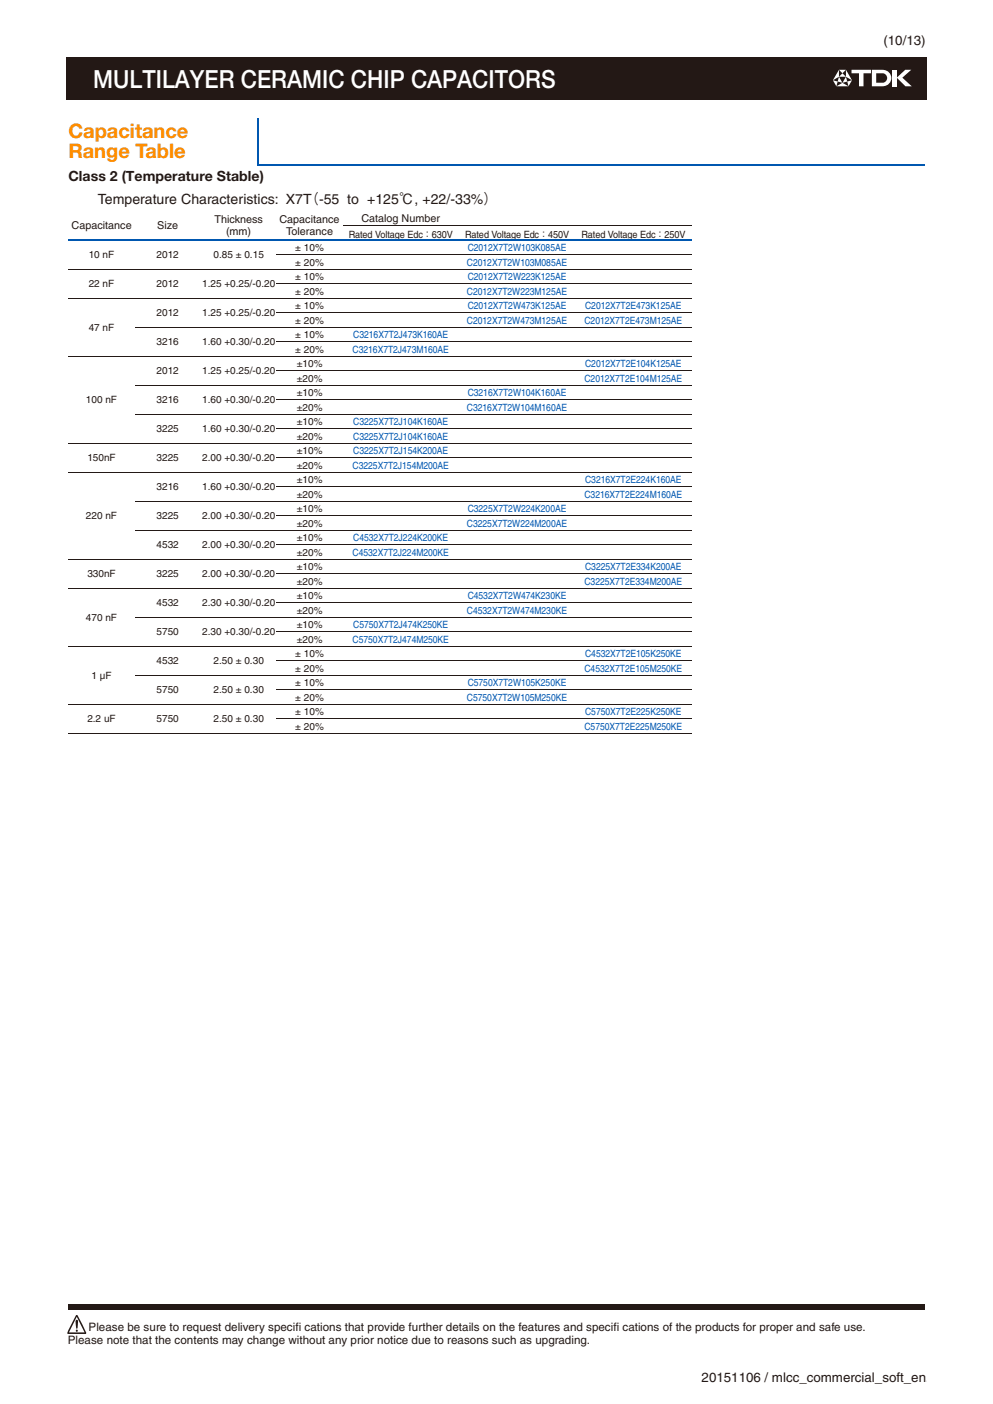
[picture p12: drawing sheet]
<svg xmlns="http://www.w3.org/2000/svg" width="210mm" height="297mm" viewBox="0 0 210 297" stroke-linecap="round" stroke-linejoin="round" font-family="sans-serif">
<defs><g id="words">
<text font-size="5.3" fill="#fff" x="19.7" y="18.6">MULTILAYER CERAMIC CHIP CAPACITORS</text>
<g font-size="4.2" fill="#ff8d00">
<text x="14.5" y="29.3">Capacitance</text>
<text x="14.5" y="33.5">Range Table</text>
</g>
<g font-size="3" fill="#231916">
<text x="14.5" y="38.4">Class 2 (Temperature Stable)</text>
<text x="20.7" y="43.2">Temperature Characteristics: X7T</text>
<text x="64.5" y="43.2">（-55 to +125℃, +22/-33%）</text>
</g>
<g font-size="2.8" fill="#231916">
<text x="186.8" y="9.6">(10/13)</text>
<text x="148.3" y="292.3">20151106 / mlcc_commercial_soft_en.fm</text>
</g>
<g font-size="2.5" fill="#231916">
<text x="18.7" y="281.6">Please be sure to request delivery specifi cations that provide further details on the features and specifi cations of the products for proper and safe use.</text>
<text x="14.3" y="284.4">Please note that the contents may change without any prior notice due to reasons such as upgrading.</text>
</g>
<g font-size="2.3" fill="#231916">
<text x="45.3" y="47.1">Thickness</text>
<text x="59.1" y="47.1">Capacitance</text>
<text x="76.4" y="46.9">Catalog Number</text>
<text x="15.1" y="48.5">Capacitance</text>
<text x="33.3" y="48.5">Size</text>
<text x="47.8" y="49.8">(mm)</text>
<text x="60.5" y="49.8">Tolerance</text>
</g>
<g font-size="2.1" fill="#231916">
<text x="62.4" y="53.1">± 10%</text>
<text x="73.7" y="50.3">Rated Voltage Edc：630V</text>
<text x="98.3" y="50.3">Rated Voltage Edc：450V</text>
<text x="122.9" y="50.3">Rated Voltage Edc：250V</text>
<text x="18.8" y="54.6">10 nF</text>
<text x="33.1" y="54.6">2012</text>
<text x="45.2" y="54.6">0.85 ± 0.15</text>
<text x="62.4" y="56.2">± 20%</text>
<text x="62.4" y="59.3">± 10%</text>
<text x="18.8" y="60.8">22 nF</text>
<text x="33.1" y="60.8">2012</text>
<text x="42.7" y="60.8">1.25 +0.25/-0.20</text>
<text x="62.4" y="62.3">± 20%</text>
<text x="62.4" y="65.4">± 10%</text>
<text x="18.8" y="70">47 nF</text>
<text x="33.1" y="66.9">2012</text>
<text x="42.7" y="66.9">1.25 +0.25/-0.20</text>
<text x="62.4" y="71.5">± 10%</text>
<text x="62.4" y="68.5">± 20%</text>
<text x="33.1" y="73">3216</text>
<text x="42.7" y="73">1.60 +0.30/-0.20</text>
<text x="62.4" y="74.6">± 20%</text>
<text x="62.7" y="77.7">±10%</text>
<text x="33.1" y="79.2">2012</text>
<text x="42.7" y="79.2">1.25 +0.25/-0.20</text>
<text x="62.7" y="80.7">±20%</text>
<text x="62.7" y="83.8">±10%</text>
<text x="18.2" y="85.3">100 nF</text>
<text x="33.1" y="85.3">3216</text>
<text x="42.7" y="85.3">1.60 +0.30/-0.20</text>
<text x="62.7" y="86.9">±20%</text>
<text x="62.7" y="89.9">±10%</text>
<text x="33.1" y="91.5">3225</text>
<text x="42.7" y="91.5">1.60 +0.30/-0.20</text>
<text x="62.7" y="93">±20%</text>
<text x="18.5" y="97.6">150nF</text>
<text x="33.1" y="97.6">3225</text>
<text x="42.7" y="97.6">2.00 +0.30/-0.20</text>
<text x="62.7" y="99.1">±20%</text>
<text x="62.7" y="96.1">±10%</text>
<text x="33.1" y="103.7">3216</text>
<text x="42.7" y="103.7">1.60 +0.30/-0.20</text>
<text x="62.7" y="105.3">±20%</text>
<text x="62.7" y="102.2">±10%</text>
<text x="18.2" y="109.9">220 nF</text>
<text x="33.1" y="109.9">3225</text>
<text x="42.7" y="109.9">2.00 +0.30/-0.20</text>
<text x="62.7" y="108.3">±10%</text>
<text x="62.7" y="111.4">±20%</text>
<text x="33.1" y="116">4532</text>
<text x="42.7" y="116">2.00 +0.30/-0.20</text>
<text x="62.7" y="114.5">±10%</text>
<text x="62.7" y="117.5">±20%</text>
<text x="18.5" y="122.1">330nF</text>
<text x="33.1" y="122.1">3225</text>
<text x="42.7" y="122.1">2.00 +0.30/-0.20</text>
<text x="62.7" y="123.7">±20%</text>
<text x="62.7" y="120.6">±10%</text>
<text x="18.2" y="131.3">470 nF</text>
<text x="33.1" y="128.3">4532</text>
<text x="42.7" y="128.3">2.30 +0.30/-0.20</text>
<text x="62.7" y="129.8">±20%</text>
<text x="62.7" y="126.8">±10%</text>
<text x="33.1" y="134.4">5750</text>
<text x="42.7" y="134.4">2.30 +0.30/-0.20</text>
<text x="62.7" y="132.9">±10%</text>
<text x="62.7" y="136">±20%</text>
<text x="19.4" y="143.6">1 μF</text>
<text x="33.1" y="140.5">4532</text>
<text x="45.2" y="140.5">2.50 ± 0.30</text>
<text x="62.4" y="142.1">± 20%</text>
<text x="62.4" y="139">± 10%</text>
<text x="33.1" y="146.7">5750</text>
<text x="45.2" y="146.7">2.50 ± 0.30</text>
<text x="62.4" y="145.2">± 10%</text>
<text x="62.4" y="148.2">± 20%</text>
<text x="18.5" y="152.8">2.2 uF</text>
<text x="33.1" y="152.8">5750</text>
<text x="45.2" y="152.8">2.50 ± 0.30</text>
<text x="62.4" y="154.4">± 20%</text>
<text x="62.4" y="151.3">± 10%</text>
</g>
<g font-size="2.1" fill="#0057b0">
<text x="98.9" y="53.1">C2012X7T2W103K085AE</text>
<text x="98.8" y="56.2">C2012X7T2W103M085AE</text>
<text x="98.9" y="59.3">C2012X7T2W223K125AE</text>
<text x="98.8" y="62.3">C2012X7T2W223M125AE</text>
<text x="98.9" y="65.4">C2012X7T2W473K125AE</text>
<text x="123.7" y="65.4">C2012X7T2E473K125AE</text>
<text x="74.7" y="71.5">C3216X7T2J473K160AE</text>
<text x="98.8" y="68.5">C2012X7T2W473M125AE</text>
<text x="123.6" y="68.5">C2012X7T2E473M125AE</text>
<text x="74.6" y="74.6">C3216X7T2J473M160AE</text>
<text x="123.7" y="77.7">C2012X7T2E104K125AE</text>
<text x="98.9" y="83.8">C3216X7T2W104K160AE</text>
<text x="123.6" y="80.7">C2012X7T2E104M125AE</text>
<text x="74.7" y="89.9">C3225X7T2J104K160AE</text>
<text x="98.8" y="86.9">C3216X7T2W104M160AE</text>
<text x="74.7" y="93">C3225X7T2J104K160AE</text>
<text x="74.6" y="99.1">C3225X7T2J154M200AE</text>
<text x="74.7" y="96.1">C3225X7T2J154K200AE</text>
<text x="123.6" y="105.3">C3216X7T2E224M160AE</text>
<text x="123.7" y="102.2">C3216X7T2E224K160AE</text>
<text x="98.8" y="111.4">C3225X7T2W224M200AE</text>
<text x="98.9" y="108.3">C3225X7T2W224K200AE</text>
<text x="74.6" y="117.5">C4532X7T2J224M200KE</text>
<text x="74.7" y="114.5">C4532X7T2J224K200KE</text>
<text x="123.6" y="123.7">C3225X7T2E334M200AE</text>
<text x="123.7" y="120.6">C3225X7T2E334K200AE</text>
<text x="98.8" y="129.8">C4532X7T2W474M230KE</text>
<text x="98.9" y="126.8">C4532X7T2W474K230KE</text>
<text x="74.6" y="136">C5750X7T2J474M250KE</text>
<text x="74.7" y="132.9">C5750X7T2J474K250KE</text>
<text x="123.6" y="142.1">C4532X7T2E105M250KE</text>
<text x="123.7" y="139">C4532X7T2E105K250KE</text>
<text x="98.8" y="148.2">C5750X7T2W105M250KE</text>
<text x="98.9" y="145.2">C5750X7T2W105K250KE</text>
<text x="123.6" y="154.4">C5750X7T2E225M250KE</text>
<text x="123.7" y="151.3">C5750X7T2E225K250KE</text>
</g>
</g></defs>
<path d="M14 12h181.9v9h-181.9z" fill="#231815"/>
<g fill="#fff">
<path d="M180.1 14.8h4.1v.7h-1.6v2.8h-1v-2.8h-1.5z"/>
<path d="M188.6 14.8h1v3.5h-1z"/>
<path d="M189.6 16.4l1.8-1.6h1.3l-1.9 1.6 2 1.9h-1.3z"/>
<path d="M184.4 14.8v3.5h2.1a1.76 1.76 0 0 0 2-1.8 1.76 1.76 0 0 0-2-1.7zM185.3 15.5h1.4a1 1 0 0 1 .9 1 1 1 0 0 1-.9 1h-1.4z"/>
<path d="M178.9 14.8v1.4l1.3 .8zM177.4 14.8v1.4l-1.3 .8zM176.9 18.3h2.5l-1.3-.8z"/>
<path d="M178.1 15.5l-.7 .7h1.5zM177.4 14.8l.7 .7 .8-.7z"/>
<path d="M179.2 17.3l.2 1 .8-1.3zM178.9 16.2l-.8 1.3 1.1-.2z"/>
<path d="M176.1 17l.8 1.3 .2-1zM177.4 16.2l-.3 1.1 1 .2z"/>
</g>
<path d="M14.5 275.9h180.9v1.2h-180.9z" fill="#231916"/>
<path d="M14.5 275.9h181" fill="none" stroke="#231916" stroke-width=".21"/>
<path d="M195.4 275.9l.1 1.3z" fill="#231916"/>
<path d="M14.4 277.1h181" fill="none" stroke="#231916" stroke-width=".21"/>
<path d="M14.4 275.9l.1 1.2z" fill="#231916"/>
<g fill="#fff">
<path d="M196.2 289.9h11.6v4h-11.6z"/>
<path d="M196.2 289.8h11.8v.3h-11.8z"/>
<path d="M207.6 289.9h.4v4.2h-.4z"/>
<path d="M196.1 293.7h11.7v.4h-11.7z"/>
<path d="M196.1 289.8h.3v4.1h-.3z"/>
<path d="M14.2 278.3h4v3.9h-4z"/>
</g>
<path d="M16.1 278.3h.3l.8 1.5 1 2.2-.1 .2h-3.8l.2-.9z" fill="#231916"/>
<path d="M16.2 278.6l1.7 3.3h-3.3z" fill="#fff"/>
<g fill="#231916">
<path d="M16.1 279.3h.3l.1 .2-.2 1.6-.2-.2-.1-1.4z"/>
<circle cx="16.2" cy="281.5" r=".23"/>
</g>
<path d="M54.3 35h141.1M54.5 25v9.9M14.5 50.8h131.7" fill="none" stroke="#0057b0" stroke-width=".28"/>
<g fill="none" stroke="#231916" stroke-width=".21">
<path d="M14.5 56.9h131.7M58.5 53.9h87.7M72.5 47.7h73.7M14.5 63.1h131.7M14.5 75.4h131.7M28.5 69.2h117.7M58.5 60h87.7M58.5 66.2h87.7M58.5 72.3h87.7M58.5 78.4h87.7M14.5 93.8h131.7M14.5 99.9h131.7"/>
<path d="M28.5 81.5h117.7M28.5 87.6h117.7M58.5 84.6h87.7M58.5 90.7h87.7M58.5 96.9h87.7M14.5 118.3h131.7M28.5 106.1h117.7M28.5 112.2h117.7M58.5 103h87.7M58.5 109.1h87.7M58.5 115.3h87.7M14.5 124.5h131.7"/>
<path d="M14.5 136.7h131.7M28.5 130.6h117.7M58.5 121.4h87.7M58.5 127.5h87.7M58.5 133.7h87.7M58.5 139.8h87.7M14.5 149h131.7M14.5 155.1h131.7M28.5 142.9h117.7M58.5 145.9h87.7M58.5 152.1h87.7"/>
</g>
<use href="#words"/>
</svg>
